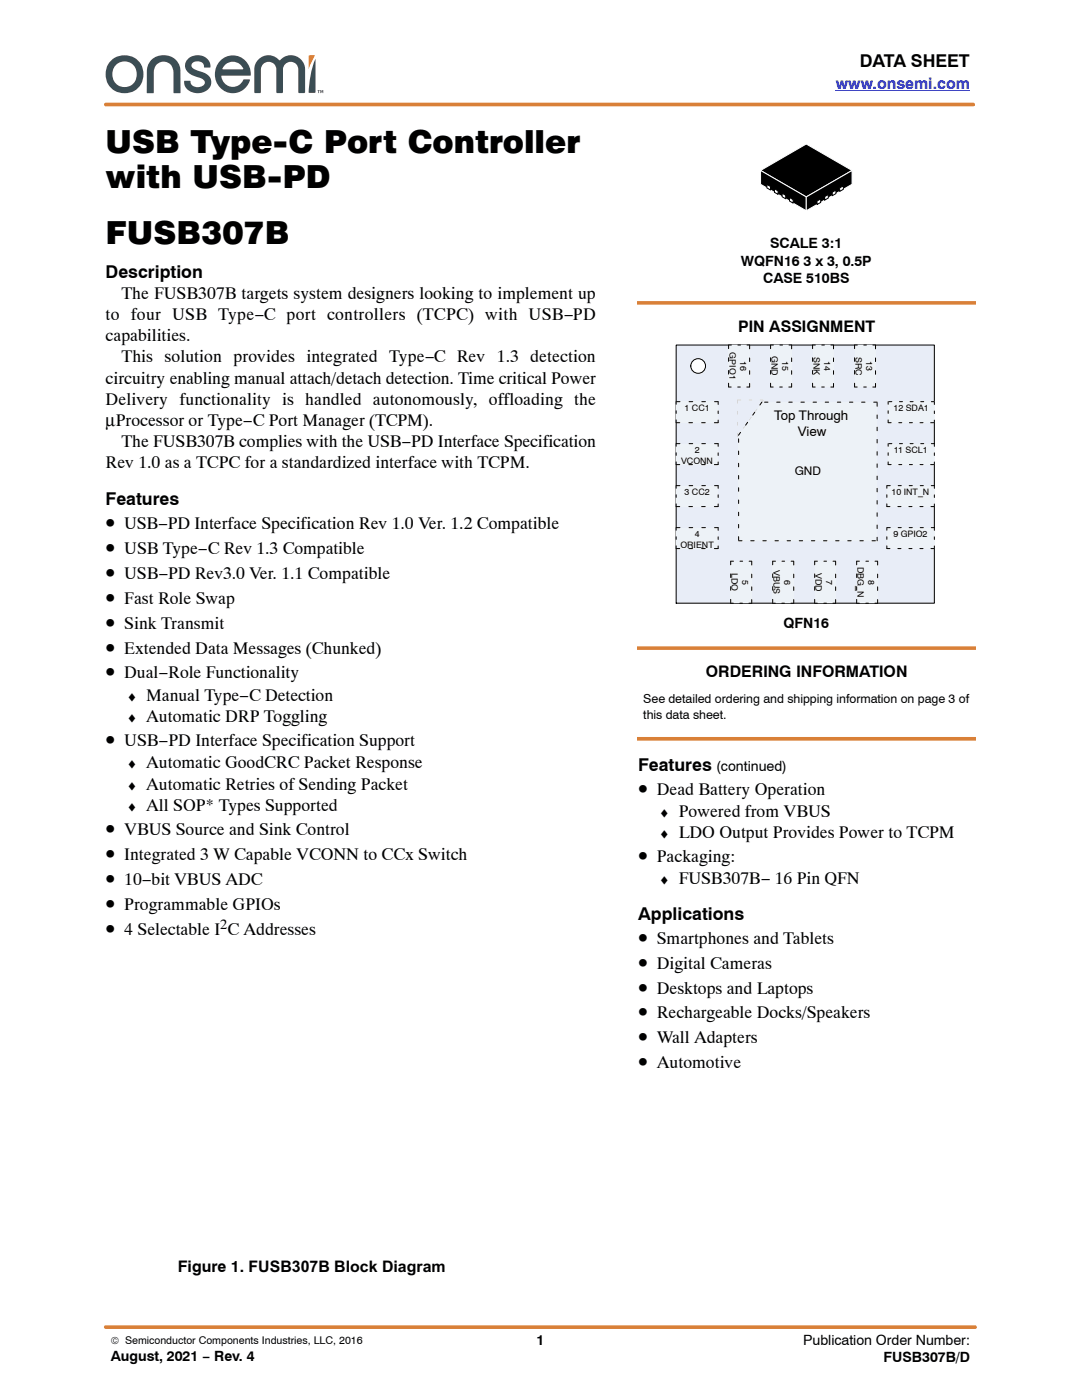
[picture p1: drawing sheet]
<svg xmlns="http://www.w3.org/2000/svg" width="216mm" height="279mm" viewBox="0 0 216 279" stroke-linecap="round" stroke-linejoin="round" font-family="sans-serif">
<defs><g id="words">
<g font-size="6.3">
<text x="21.1" y="30.4">USB Type-C Port Controller</text>
<text x="21.1" y="37.5">with USB-PD</text>
<text x="21.1" y="48.7">FUSB307B</text>
</g>
<g font-size="4.2">
<text x="21.1" y="105.6">•</text>
<text x="21.1" y="110.5">•</text>
<text x="21.1" y="115.5">•</text>
<text x="21.1" y="120.5">•</text>
<text x="21.1" y="125.4">•</text>
<text x="21.1" y="130.4">•</text>
<text x="21.1" y="135.4">•</text>
<text x="21.1" y="148.9">•</text>
<text x="127.3" y="158.6">•</text>
<text x="21.1" y="166.7">•</text>
<text x="21.1" y="171.6">•</text>
<text x="127.3" y="172.1">•</text>
<text x="21.1" y="176.6">•</text>
<text x="21.1" y="181.6">•</text>
<text x="21.1" y="186.5">•</text>
<text x="127.3" y="188.3">•</text>
<text x="127.3" y="193.3">•</text>
<text x="127.3" y="198.3">•</text>
<text x="127.3" y="203.2">•</text>
<text x="127.3" y="208.2">•</text>
<text x="127.3" y="213.2">•</text>
</g>
<g font-size="3.5">
<text x="171.5" y="13.5">DATA SHEET</text>
<text x="21.1" y="55.5">Description</text>
<text x="24.2" y="59.7">The FUSB307B targets system designers looking to implement up</text>
<text x="21.1" y="63.9">to four USB Type−C port controllers (TCPC) with USB−PD</text>
<text x="21.1" y="68.1">capabilities.</text>
<text x="21.1" y="76.6">circuitry enabling manual attach/detach detection. Time critical Power</text>
<text x="24.2" y="72.3">This solution provides integrated Type−C Rev 1.3 detection</text>
<text x="21.1" y="80.8">Delivery functionality is handled autonomously, offloading the</text>
<text x="21.1" y="85">μProcessor or Type−C Port Manager (TCPM).</text>
<text x="24.2" y="89.2">The FUSB307B complies with the USB−PD Interface Specification</text>
<text x="21.1" y="93.4">Rev 1.0 as a TCPC for a standardized interface with TCPM.</text>
<text x="21.1" y="100.8">Features</text>
<text x="24.8" y="105.6">USB−PD Interface Specification Rev 1.0 Ver. 1.2 Compatible</text>
<text x="24.8" y="110.5">USB Type−C Rev 1.3 Compatible</text>
<text x="24.8" y="115.5">USB−PD Rev3.0 Ver. 1.1 Compatible</text>
<text x="24.8" y="120.5">Fast Role Swap</text>
<text x="24.8" y="125.4">Sink Transmit</text>
<text x="24.8" y="130.4">Extended Data Messages (Chunked)</text>
<text x="24.8" y="135.4">Dual−Role Functionality</text>
<text x="29.2" y="139.8">Manual Type−C Detection</text>
<text x="24.8" y="148.9">USB−PD Interface Specification Support</text>
<text x="29.2" y="144.1">Automatic DRP Toggling</text>
<text x="29.2" y="153.3">Automatic GoodCRC Packet Response</text>
<text x="127.3" y="153.8">Features</text>
<text x="29.2" y="157.6">Automatic Retries of Sending Packet</text>
<text x="29.2" y="161.9">All SOP* Types Supported</text>
<text x="131.1" y="158.6">Dead Battery Operation</text>
<text x="24.8" y="166.7">VBUS Source and Sink Control</text>
<text x="135.4" y="163">Powered from VBUS</text>
<text x="135.4" y="167.3">LDO Output Provides Power to TCPM</text>
<text x="24.8" y="171.6">Integrated 3 W Capable VCONN to CCx Switch</text>
<text x="131.1" y="172.1">Packaging:</text>
<text x="24.8" y="176.6">10−bit VBUS ADC</text>
<text x="135.4" y="176.5">FUSB307B− 16 Pin QFN</text>
<text x="24.8" y="181.6">Programmable GPIOs</text>
<text x="127.3" y="183.6">Applications</text>
<text x="24.8" y="186.5">4 Selectable I C Addresses</text>
<text x="131.1" y="188.3">Smartphones and Tablets</text>
<text x="131.1" y="193.3">Digital Cameras</text>
<text x="131.1" y="198.3">Desktops and Laptops</text>
<text x="131.1" y="203.2">Rechargeable Docks/Speakers</text>
<text x="131.1" y="208.2">Wall Adapters</text>
<text x="131.1" y="213.2">Automotive</text>
</g>
<text font-size="3.2" fill="#00f" x="166.8" y="17.8">www.onsemi.com</text>
<g font-size="3.2">
<text x="147.3" y="66.3">PIN ASSIGNMENT</text>
<text x="140.9" y="135.2">ORDERING INFORMATION</text>
<text x="35.5" y="253.8">Figure 1. FUSB307B Block Diagram</text>
</g>
<g font-size="2.8">
<text x="147.8" y="53">WQFN16 3 x 3, 0.5P</text>
<text x="153.7" y="49.5">SCALE 3:1</text>
<text x="152.3" y="56.5">CASE 510BS</text>
<text x="156.3" y="125.2">QFN16</text>
<text x="25.3" y="139.8">♦</text>
<text x="25.3" y="144.1">♦</text>
<text x="25.3" y="153.3">♦</text>
<text x="142.9" y="153.8">(continued)</text>
<text x="25.3" y="157.6">♦</text>
<text x="25.3" y="161.9">♦</text>
<text x="131.6" y="163">♦</text>
<text x="131.6" y="167.3">♦</text>
<text x="131.6" y="176.5">♦</text>
<text x="44" y="185.5">2</text>
<text x="107" y="268.5">1</text>
<text x="160.3" y="268.5">Publication Order Number:</text>
<text x="22.1" y="271.7">August, 2021 − Rev. 4</text>
<text x="176.3" y="271.8">FUSB307B/D</text>
</g>
<g font-size="2.6">
<text x="154.5" y="83.8">Top Through</text>
<text x="159.2" y="87">View</text>
</g>
<g font-size="2.5">
<text x="128.4" y="140.3">See detailed ordering and shipping information on page 3 of</text>
<text x="128.4" y="143.5">this data sheet.</text>
</g>
<text font-size="2.4" x="158.6" y="94.8">GND</text>
<text font-size="2.1" x="22.1" y="268.2">© Semiconductor Components Industries, LLC, 2016</text>
<g font-size="1.8">
<text x="145.6" y="70.3" transform="rotate(90 145.6 70.3)">GPIO1</text>
<text x="153.9" y="71.1" transform="rotate(90 153.9 71.1)">GND</text>
<text x="162.3" y="71.2" transform="rotate(90 162.3 71.2)">SNK</text>
<text x="170.7" y="71.2" transform="rotate(90 170.7 71.2)">SRC</text>
<text x="147.7" y="72.1" transform="rotate(90 147.7 72.1)">16</text>
<text x="156.1" y="72.1" transform="rotate(90 156.1 72.1)">15</text>
<text x="164.4" y="72.1" transform="rotate(90 164.4 72.1)">14</text>
<text x="172.8" y="72.1" transform="rotate(90 172.8 72.1)">13</text>
<text x="136.6" y="82.1">1 CC1</text>
<text x="178.3" y="82.1">12 SDA1</text>
<text x="135.9" y="92.6">VCONN</text>
<text x="138.6" y="90.4">2</text>
<text x="178.4" y="90.4">11 SCL1</text>
<text x="136.6" y="98.8">3 CC2</text>
<text x="177.9" y="98.8">10 INT_N</text>
<text x="138.6" y="107.2">4</text>
<text x="178.3" y="107.2">9 GPIO2</text>
<text x="135.8" y="109.3">ORIENT</text>
<text x="154.4" y="113.8" transform="rotate(90 154.4 113.8)">VBUS</text>
<text x="171.1" y="113.1" transform="rotate(90 171.1 113.1)">DBG_N</text>
<text x="146" y="114.4" transform="rotate(90 146 114.4)">LDO</text>
<text x="148.1" y="115.7" transform="rotate(90 148.1 115.7)">5</text>
<text x="156.5" y="115.7" transform="rotate(90 156.5 115.7)">6</text>
<text x="162.7" y="114.3" transform="rotate(90 162.7 114.3)">VDD</text>
<text x="164.9" y="115.7" transform="rotate(90 164.9 115.7)">7</text>
<text x="173.2" y="115.7" transform="rotate(90 173.2 115.7)">8</text>
</g>
</g></defs>
<path d="M61.6 11.1l1.3-.1-1.3 2.8z" fill-rule="evenodd" fill="#d98038"/>
<g fill="#3b4d54">
<path d="M45 12.8l-.6 1h4.1a2.2 2.2 0 0 0-3.5-1zM43.9 12.2a3.5 3.5 0 0 1 4.1-.8 3.5 3.5 0 0 1 1.9 3.7h-5.6a2.14 2.14 0 0 0 2.2 2.2 2.59 2.59 0 0 0 2.2-1.5l1.2 .1a3.6 3.6 0 0 1-4.5 2.5 3.6 3.6 0 0 1-2.4-4.6l.3-.8z" fill-rule="evenodd"/>
<path d="M37.4 11.8a2.65 2.65 0 0 1 2.7-.7 2.65 2.65 0 0 1 1.9 2.1l-.1 .3h-1.1a1.38 1.38 0 0 0-1.1-1.3 1.38 1.38 0 0 0-1.5 .8 1.27 1.27 0 0 0 1.2 1.1l1 .3a2.07 2.07 0 0 1 1.8 2.1 2.07 2.07 0 0 1-2 2 2.54 2.54 0 0 1-3.4-2.3l1.1-.1a1.55 1.55 0 0 0 1.4 1.3 1.55 1.55 0 0 0 1.6-.9 2.33 2.33 0 0 0-1.9-1.2 2.29 2.29 0 0 1-1.9-2.9z" fill-rule="evenodd"/>
<path d="M30.3 11.9a3.4 3.4 0 0 1 3.6-.7 3.4 3.4 0 0 1 2.1 3.1v4.3h-1.4v-3.6a2.18 2.18 0 0 0-1.9-2.7 2.12 2.12 0 0 0-2 2.6v3.7h-1.4v-1.2a14.1 14.1 0 0 1 .3-4.5z" fill-rule="evenodd"/>
<path d="M23.1 13a2.55 2.55 0 0 0-.2 3.5 2.55 2.55 0 0 0 3.5 .4 2.56 2.56 0 0 0 .6-3.4 2.56 2.56 0 0 0-3.4-.9zM21 14.8a3.8 3.8 0 0 1 7.6 0 3.8 3.8 0 0 1-7.6 0z" fill-rule="evenodd"/>
<path d="M62.9 11.8l.1 6.6-.2 .1h-1.2a18.9 18.9 0 0 1 1.3-6.7z" fill-rule="evenodd"/>
<path d="M51.6 11.9a2.87 2.87 0 0 1 4.2 .1 2.88 2.88 0 0 1 3.2-.8 2.88 2.88 0 0 1 1.9 2.7v4.5l-.2 .2h-1l-.2-.2v-4.5a1.53 1.53 0 0 0-1.5-1.6 1.53 1.53 0 0 0-1.5 1.6v4.5l-.2 .2h-1l-.2-.2v-4.5a1.54 1.54 0 0 0-1.5-1.6 1.54 1.54 0 0 0-1.5 1.6v4.5l-.2 .2h-1l-.2-.2 .1-5 .2-.8z" fill-rule="evenodd"/>
<path d="M63.4 18h.4l-.1 .1v.5h-.2v-.5z" fill-rule="evenodd"/>
<path d="M63.9 18h.2l.1 .3 .1-.3h.2v.6h-.1v-.5l-.1 .4h-.1l-.2-.4v.5h-.1z" fill-rule="evenodd"/>
</g>
<path d="M166.8 18.1h26.7" fill="none" stroke="#00f" stroke-width=".2"/>
<path d="M21.1 20.9h173.1M21.1 264.9h173.5" fill="none" stroke="#d98038" stroke-width=".72"/>
<path d="M173.6 114.3h17.1v3.9h-17.1z" fill="#fff"/>
<path d="M127.1 60.5h67.5" fill="none" stroke="#d98038" stroke-width=".72"/>
<path d="M134.9 68.9h51.5v51.5h-51.5z" fill="#e8edf7"/>
<path d="M134.9 68.9h51.5v51.5h-51.5z" fill="none" stroke="#000" stroke-width=".2"/>
<path d="M170.9 112h4.2v8.4h-4.2z" fill="#edf2f7"/>
<path d="M175.1 112h-4.2M170.9 120.4h4.2" fill="none" stroke="#000" stroke-width=".2" stroke-dasharray=".5 1.3"/>
<path d="M170.9 112v8.4M175.1 120.4v-8.4" fill="none" stroke="#000" stroke-width=".2" stroke-dasharray=".7 1.8"/>
<path d="M152.1 80.3l-4.7 6.5" fill="none" stroke="#000" stroke-width=".2" stroke-dasharray=".7 1.7"/>
<path d="M147.4 80.3h27.6v27.6h-27.6z" fill="#edf2f7"/>
<path d="M147.4 80.3v27.6M175 80.3h-27.6M147.4 107.9h27.6M175 107.9v-27.6" fill="none" stroke="#000" stroke-width=".2" stroke-dasharray=".7 1.7"/>
<path d="M147.2 79.8h5.1l-5.1 7.3z" fill="#e8edf7"/>
<path d="M147.2 79.8v7.3M152.3 79.8h-5.1" fill="none" stroke="#c7d6e6" stroke-width=".2" stroke-dasharray=".6 1.6"/>
<path d="M147.2 87.1l5.1-7.3" fill="none" stroke="#c7d6e6" stroke-width=".2" stroke-dasharray=".6 1.5"/>
<path d="M147.4 86.9l4.6-6.7" fill="none" stroke="#000" stroke-width=".2" stroke-dasharray=".7 1.8"/>
<path d="M134.9 105.3h8.4v4.2h-8.4z" fill="#edf2f7"/>
<path d="M134.9 109.5h8.4M143.3 105.3h-8.4" fill="none" stroke="#000" stroke-width=".2" stroke-dasharray=".7 1.8"/>
<path d="M134.9 105.3v4.2M143.3 109.5v-4.2" fill="none" stroke="#000" stroke-width=".2" stroke-dasharray=".5 1.3"/>
<path d="M134.9 96.9h8.4v4.2h-8.4z" fill="#edf2f7"/>
<path d="M143.3 96.9h-8.4M134.9 101.1h8.4" fill="none" stroke="#000" stroke-width=".2" stroke-dasharray=".7 1.8"/>
<path d="M134.9 96.9v4.2M143.3 101.1v-4.2" fill="none" stroke="#000" stroke-width=".2" stroke-dasharray=".5 1.3"/>
<path d="M134.9 88.5h8.4v4.2h-8.4z" fill="#edf2f7"/>
<path d="M134.9 92.7h8.4M143.3 88.5h-8.4" fill="none" stroke="#000" stroke-width=".2" stroke-dasharray=".7 1.8"/>
<path d="M134.9 88.5v4.2M143.3 92.7v-4.2" fill="none" stroke="#000" stroke-width=".2" stroke-dasharray=".5 1.3"/>
<path d="M134.9 80.2h8.4v4.2h-8.4z" fill="#edf2f7"/>
<path d="M134.9 84.4h8.4M143.3 80.2h-8.4" fill="none" stroke="#000" stroke-width=".2" stroke-dasharray=".7 1.8"/>
<path d="M134.9 80.2v4.2M143.3 84.4v-4.2" fill="none" stroke="#000" stroke-width=".2" stroke-dasharray=".5 1.3"/>
<path d="M177 105.3h9.4v4.2h-9.4z" fill="#edf2f7"/>
<path d="M177 109.5h9.4M186.4 105.3h-9.4" fill="none" stroke="#000" stroke-width=".2" stroke-dasharray=".6 1.6"/>
<path d="M177 105.3v4.2M186.4 109.5v-4.2" fill="none" stroke="#000" stroke-width=".2" stroke-dasharray=".5 1.3"/>
<path d="M177 96.9h9.4v4.2h-9.4z" fill="#edf2f7"/>
<path d="M186.4 96.9h-9.4M177 101.1h9.4" fill="none" stroke="#000" stroke-width=".2" stroke-dasharray=".6 1.6"/>
<path d="M177 96.9v4.2M186.4 101.1v-4.2" fill="none" stroke="#000" stroke-width=".2" stroke-dasharray=".5 1.3"/>
<path d="M177.2 88.5h9.2v4.2h-9.2z" fill="#edf2f7"/>
<path d="M177.2 92.7h9.2M186.4 88.5h-9.2" fill="none" stroke="#000" stroke-width=".2" stroke-dasharray=".6 1.5"/>
<path d="M177.2 88.5v4.2M186.4 92.7v-4.2" fill="none" stroke="#000" stroke-width=".2" stroke-dasharray=".5 1.3"/>
<path d="M177.2 80.2h9.2v4.2h-9.2z" fill="#edf2f7"/>
<path d="M177.2 84.4h9.2M186.4 80.2h-9.2" fill="none" stroke="#000" stroke-width=".2" stroke-dasharray=".6 1.5"/>
<path d="M177.2 80.2v4.2M186.4 84.4v-4.2" fill="none" stroke="#000" stroke-width=".2" stroke-dasharray=".5 1.3"/>
<path d="M162.6 112h4.1v8.4h-4.1z" fill="#edf2f7"/>
<path d="M166.7 112h-4.1M162.6 120.4h4.1" fill="none" stroke="#000" stroke-width=".2" stroke-dasharray=".5 1.3"/>
<path d="M162.6 112v8.4M166.7 120.4v-8.4" fill="none" stroke="#000" stroke-width=".2" stroke-dasharray=".7 1.8"/>
<path d="M154.2 112h4.2v8.4h-4.2z" fill="#edf2f7"/>
<path d="M158.4 112h-4.2M154.2 120.4h4.2" fill="none" stroke="#000" stroke-width=".2" stroke-dasharray=".5 1.3"/>
<path d="M154.2 112v8.4M158.4 120.4v-8.4" fill="none" stroke="#000" stroke-width=".2" stroke-dasharray=".7 1.8"/>
<path d="M145.8 112h4.2v8.4h-4.2z" fill="#edf2f7"/>
<path d="M150 112h-4.2M145.8 120.4h4.2" fill="none" stroke="#000" stroke-width=".2" stroke-dasharray=".5 1.3"/>
<path d="M145.8 112v8.4M150 120.4v-8.4" fill="none" stroke="#000" stroke-width=".2" stroke-dasharray=".7 1.8"/>
<path d="M170.5 68.9h4.2v8.3h-4.2z" fill="#edf2f7"/>
<path d="M170.5 77.2h4.2M174.7 68.9h-4.2" fill="none" stroke="#000" stroke-width=".2" stroke-dasharray=".5 1.3"/>
<path d="M170.5 68.9v8.3M174.7 77.2v-8.3" fill="none" stroke="#000" stroke-width=".2" stroke-dasharray=".7 1.8"/>
<path d="M162.1 68.9h4.2v8.3h-4.2z" fill="#edf2f7"/>
<path d="M162.1 77.2h4.2M166.3 68.9h-4.2" fill="none" stroke="#000" stroke-width=".2" stroke-dasharray=".5 1.3"/>
<path d="M162.1 68.9v8.3M166.3 77.2v-8.3" fill="none" stroke="#000" stroke-width=".2" stroke-dasharray=".7 1.8"/>
<path d="M153.8 68.9h4.2v8.3h-4.2z" fill="#edf2f7"/>
<path d="M153.8 77.2h4.2M158 68.9h-4.2" fill="none" stroke="#000" stroke-width=".2" stroke-dasharray=".5 1.3"/>
<path d="M153.8 68.9v8.3M158 77.2v-8.3" fill="none" stroke="#000" stroke-width=".2" stroke-dasharray=".7 1.8"/>
<path d="M145.4 68.9h4.2v8.3h-4.2z" fill="#edf2f7"/>
<path d="M145.4 77.2h4.2M149.6 68.9h-4.2" fill="none" stroke="#000" stroke-width=".2" stroke-dasharray=".5 1.3"/>
<path d="M145.4 68.9v8.3M149.6 77.2v-8.3" fill="none" stroke="#000" stroke-width=".2" stroke-dasharray=".7 1.8"/>
<circle cx="139.3" cy="73" r="1.47" fill="#fff"/>
<circle cx="139.3" cy="73" r="1.47" fill="none" stroke="#000" stroke-width=".2"/>
<path d="M127.1 129.3h67.5" fill="none" stroke="#d98038" stroke-width=".72"/>
<path d="M151.8 34l9.1-5.3 9.1 5.3-9.1 5.3zM151.8 34l9.1 5.3v2.8l-9.1-5.3z" fill="#000"/>
<path d="M151.8 34l9.1-5.3 9.1 5.3-9.1 5.3zM151.8 34l9.1 5.3v2.8l-9.1-5.3z" fill="none" stroke="#fff" stroke-width=".2"/>
<path d="M154.5 37.7v.7l.8 .4v-.7zM157.5 39.4l.8 .4v.7l-.8-.4zM153 36.8l.7 .4v.7l-.7-.4zM156.1 38.6l.7 .4v.7l-.7-.4z" fill-rule="evenodd" fill="#fff"/>
<path d="M153 36.8l.7 .4v.7l-.7-.4zM154.5 37.7v.7M154.5 37.7l.8 .4v.7l-.8-.4zM156.1 38.6l.7 .4v.7l-.7-.4zM157.5 39.4l.8 .4v.7l-.8-.4z" fill="none" stroke="#000" stroke-width=".2"/>
<path d="M160.9 39.3l9.1-5.3v2.8l-9.1 5.3z" fill="#000"/>
<path d="M160.9 39.3l9.1-5.3v2.8l-9.1 5.3z" fill="none" stroke="#fff" stroke-width=".2"/>
<path d="M164.5 39.2v.7l.8-.4v-.7zM167.5 37.5l.8-.4v.7l-.8 .4zM163 40.1l.8-.4v.7l-.8 .4zM166.1 38.4l.7-.5v.7l-.7 .5z" fill-rule="evenodd" fill="#fff"/>
<path d="M164.5 39.2v.7M164.5 39.2l.8-.4v.7l-.8 .4zM166.1 38.4l.7-.5v.7l-.7 .5zM167.5 37.5l.8-.4v.7l-.8 .4zM163 40.1l.8-.4v.7l-.8 .4z" fill="none" stroke="#000" stroke-width=".2"/>
<path d="M127.1 147.4h67.5" fill="none" stroke="#d98038" stroke-width=".72"/>
<use href="#words"/>
</svg>
